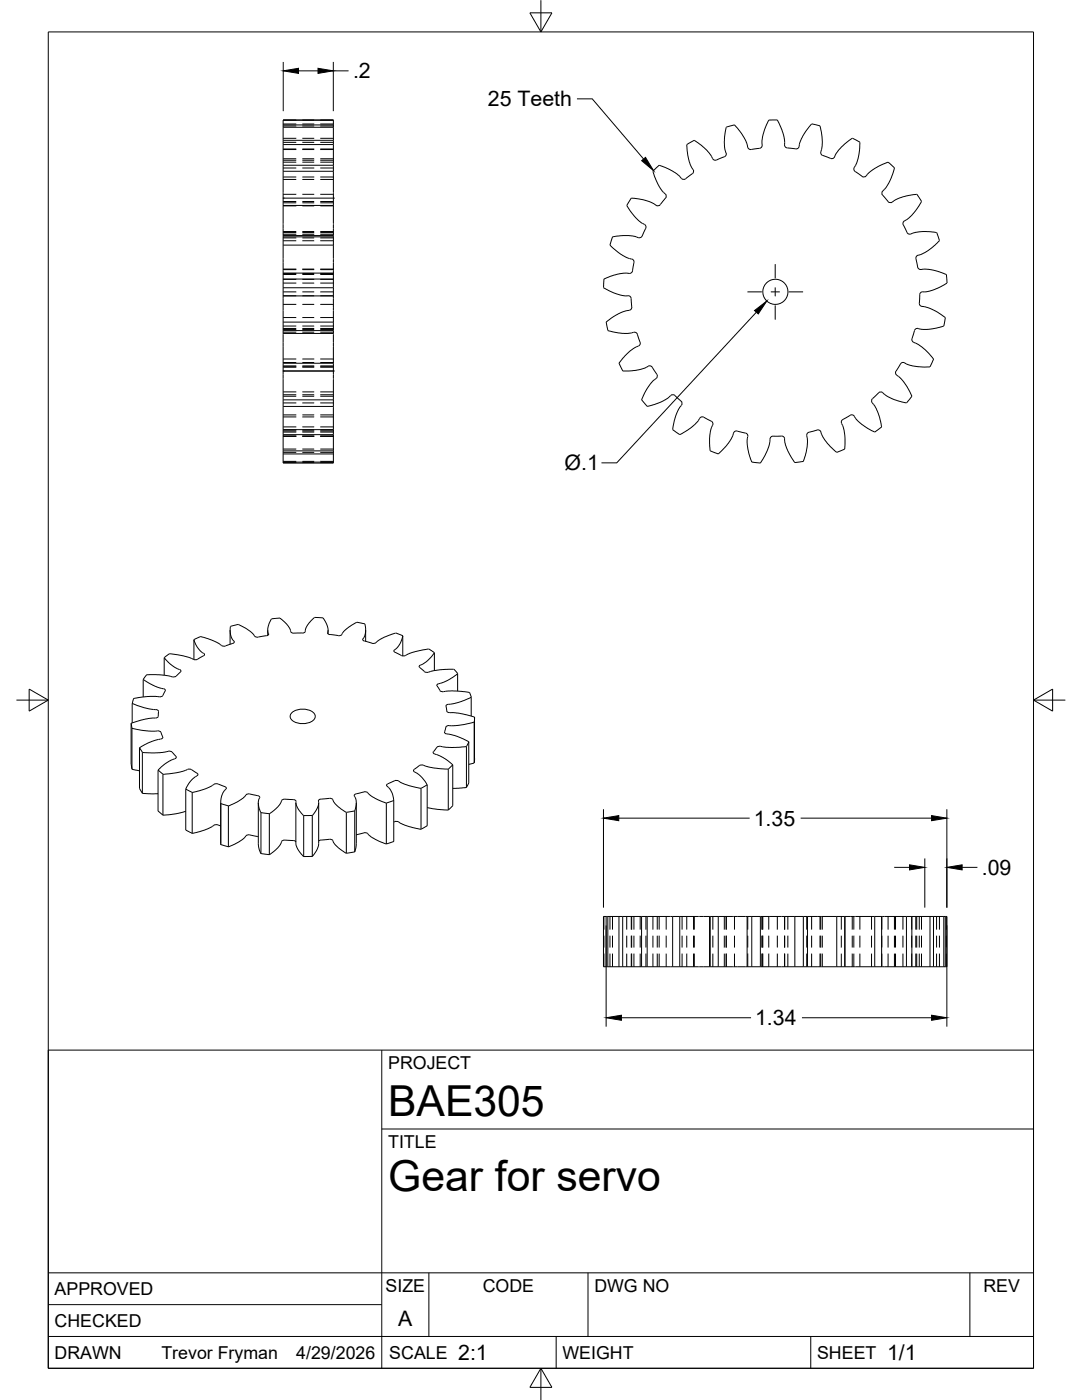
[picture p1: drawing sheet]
<svg xmlns="http://www.w3.org/2000/svg" width="216mm" height="279mm" viewBox="0 0 216 279" stroke-linecap="round" stroke-linejoin="round" font-family="sans-serif">
<defs><g id="words">
<g font-size="8.5">
<text x="77.4" y="222.8">BAE305</text>
<text x="77.4" y="237.8">Gear for servo</text>
</g>
<g font-size="4.3">
<text x="70.4" y="15.7">.2</text>
<text x="97.3" y="21.3">25 Teeth</text>
<text x="112.7" y="93.8">Ø.1</text>
<text x="150.4" y="164.8">1.35</text>
<text x="195.9" y="174.6">.09</text>
<text x="150.7" y="204.6">1.34</text>
<text x="79.5" y="264.5">A</text>
<text x="91.4" y="271.4">2:1</text>
<text x="177" y="271.4">1/1</text>
</g>
<g font-size="3.5">
<text x="77.4" y="213.4">PROJECT</text>
<text x="77.4" y="229.1">TITLE</text>
<text x="76.9" y="257.8">SIZE</text>
<text x="96.3" y="257.8">CODE</text>
<text x="118.6" y="257.8">DWG NO</text>
<text x="196.2" y="257.8">REV</text>
<text x="10.9" y="258.5">APPROVED</text>
<text x="10.9" y="264.8">CHECKED</text>
<text x="10.9" y="271.2">DRAWN</text>
<text x="32.2" y="271.2">Trevor Fryman</text>
<text x="59.1" y="271.2">4/29/2026</text>
<text x="77.7" y="271.2">SCALE</text>
<text x="112.2" y="271.2">WEIGHT</text>
<text x="163" y="271.2">SHEET</text>
</g>
</g></defs>
<!-- layer: Visible -->
<g fill="none" stroke="#000" stroke-width=".2">
<path d="M56.5 34.2v5.3M56.5 24v.9M56.5 25.4v2.6M56.5 28.9v4.1M56.5 39.5h.1M56.5 24h10M56.5 24.9v.5M56.5 28v.9M56.5 33v1.2M56.5 39.5v1.5M56.5 24.9h10M56.5 25.4h10"/>
<path d="M56.5 28h10M56.5 28.9h10M56.5 33h10M56.5 34.2h10M56.5 39.5h10M66.5 34.2v5.3M66.5 24v.9M66.5 25.4v2.6M66.5 28.9v4.1M66.5 39.5h.1M66.5 24.9v.5M66.5 28v.9"/>
<path d="M66.5 33v1.2M66.5 39.5v1.5M126 39.5a9.6 9.6 0 0 1 5.1 1.6l.6-.3M126 39.5l-.9 1.5 1.8 2.5 .7 .7 1 .6M132.8 39.5l-1 1.3M136 35.6l-.5-.5-1.2-.9-2.8-1.2-1.2 1.2 1 2.5 .9 1.5a1.07 1.07 0 0 1 .6 1.3M138.3 33.8a.6 .6 0 0 1-.1 .9l-1.1 .7a.75 .75 0 0 1-1.1 .2M144.9 30.5a.6 .6 0 0 1-.4 .8l-1.1 .5a.88 .88 0 0 1-.9 .1 .88 .88 0 0 1-.6-.8l-.5-.7a11.6 11.6 0 0 0-2.9-2.4l-1.4 .8 .3 2.9 .3 1.2 .6 .9M149.2 29.4l-.2-.9-.6-1.1-1.8-2.5-1.7 .5a9 9 0 0 0 0 5.1M149.2 29.4a.6 .6 0 0 0 .7 .4l1.7-.2M153.4 24l-.9 2-.5 2.3a1.06 1.06 0 0 1-.5 1.3M155.1 24l1.2 2.9 .2 2"/>
<path d="M155.1 23.9l-1.7 .1M156.5 28.9a.6 .6 0 0 0 .6 .6M159.5 29.2a.6 .6 0 0 1-.7 .5l-1.7-.2M161.9 24.7a9 9 0 0 0-2.5 4.5M162 24.7l1.6 .4 .5 3.1-.3 2.1M171.6 28.4a9.4 9.4 0 0 1-1.2 5.2 .79 .79 0 0 0 .6 .9l.7 .4a.85 .85 0 0 0 .8 .4 .85 .85 0 0 0 .7-.7l1.4-1 2.6-1.2M171.6 28.4l-1.5-.8-.3 .2a9 9 0 0 0-3.4 3.7 .8 .8 0 0 1-1 0l-.8-.3a.73 .73 0 0 1-.8-.9M176.1 38.9l.8 1a.73 .73 0 0 0 1.1 .4M177.2 32.4l1.3 1.1-.7 2.1-1.2 2a1.08 1.08 0 0 0-.5 1.4M56.5 41v6M56.5 48.9v5.6M56.5 59.1v5.2"/>
<path d="M56.5 47v.3M56.5 54.5v1.2M56.5 57.4v1.7M56.5 47.3v1.6M56.5 55.7v1.7M56.5 41h10M56.5 47.3h10M56.5 48.9h10M56.5 55.7h10M56.5 57.4h10M56.5 47h10M56.5 54.5h10"/>
<path d="M56.5 59.1h10M66.5 41v6M66.5 48.9v5.6M66.5 59.1v5.2M66.5 47v.3M66.5 54.5v1.2M66.5 57.4v1.7M66.5 47.3v1.6M66.5 55.7v1.7M121.7 48.9l.2 .2a8.8 8.8 0 0 0 4.1 2.6M125.5 54.6l-.8-.1-1.5 .2-2.7 1-.1 1.7 1.9 1 2.3 .6a1.04 1.04 0 0 1 1.3 .6M125.9 59.6l.1 1.3a.75 .75 0 0 1-.5 1"/>
<path d="M126 51.7a.6 .6 0 0 1 .5 .7l-.3 1.6M126.2 54.1a.6 .6 0 0 1-.7 .5M127.4 47.4l-.7-.2-1.3-.2-3.2 .3-.5 1.6M128.6 44.8a.6 .6 0 0 1 .2 .8M128.8 45.6l-.5 1.1a.77 .77 0 0 1-.9 .7M178 40.3l1.1-.6a11.8 11.8 0 0 1 3.9-.9l.9 1.4-1.2 1.8-1.6 1.7a1.03 1.03 0 0 0-.9 1.2l.6 1.1a.73 .73 0 0 0 1 .7M183.1 53.3a1.2 1.2 0 0 0 1.5 .4h.5a11.1 11.1 0 0 1 3.7 1.1M183.2 50.9a.6 .6 0 0 0-.4 .7l.3 1.7M184.1 58.2a.58 .58 0 0 0-.6 .6v1.3a.85 .85 0 0 0 .1 .9 .85 .85 0 0 0 .9 .2l2.1 .8 2 1.4-.3 1.7-3 .6h-1.1l-1-.1M186.9 46.4a9.4 9.4 0 0 0-5.1 .3M186.9 46.4l.6 1.6-2.2 2-1.6 .8-.5 .1M188.8 54.8l.2 1.7-2.8 1.4-1.1 .3-1 .1"/>
<path d="M56.5 66.5v6M56.5 72.5v7.3M56.5 66v.5M56.5 74h.1M56.5 79.8v5.9M56.5 64.3v1.7M56.5 64.3h10M56.5 66h10M56.5 72.5h10M56.5 74h10M56.5 79.8h10M56.5 66.5h10"/>
<path d="M66.5 66.5v6M66.5 72.5v7.3M66.5 66v.5M66.5 74h.1M66.5 79.8v5.9M66.5 64.3v1.7M121 64.3l.3 1.7M121.3 66l.6 .1a8.2 8.2 0 0 0 4.5 .2M125.5 61.9l-1.4 .4a11.5 11.5 0 0 0-3.2 2M126.4 66.3a.6 .6 0 0 1 .8 .4M127.2 66.7l.4 1.2a.74 .74 0 0 1-.2 1.2M127.4 69.1l-1.6 .9-1.1 1.1-1.2 1.4 .8 1.5a9.1 9.1 0 0 0 5-.9"/>
<path d="M129.3 73.1a.6 .6 0 0 1 .8 .2l.7 1.1a.87 .87 0 0 1 .3 .8 .87 .87 0 0 1-.6 .7l-1.4 1.7-1.1 2.2M133.8 79l-.6 .5-1.4 .8-2.7 .8-1.1-1.3M134.7 78.9l.9 .9a.74 .74 0 0 1 .4 1.1M134.7 78.9a.6 .6 0 0 0-.9 0M180.5 72.4a.59 .59 0 0 0-.8 .2l-.7 1.1a.86 .86 0 0 0-.3 .9 .86 .86 0 0 0 .7 .6l1.6 2 .9 1.9M182 79.1l-1.1 1.3a9.5 9.5 0 0 1-5-2.2 .78 .78 0 0 0-.9 .5l-.6 .6a.87 .87 0 0 0-.5 .8 .87 .87 0 0 0 .5 .7l.9 1.7 .6 2.7M183.2 65.6a.6 .6 0 0 0-.7 .4l-.4 1.2a.86 .86 0 0 0 0 .9 .86 .86 0 0 0 .8 .4l.7 .5a11.2 11.2 0 0 1 2.7 2.6l-.7 1.6a9.1 9.1 0 0 1-5.1-.8M56.5 86.7v3.3M56.5 90.6v1.6M56.5 92.2v.2h10v-.2M56.5 85.7v1M56.5 90v.6"/>
<path d="M56.5 81.1h10M56.5 85.7h10M56.5 86.7h10M56.5 90h10M56.5 90.6h10M56.5 92.2h10M66.5 86.7v3.3M66.5 90.6v1.6M66.5 85.7v1M66.5 90v.6M136 80.9l-.6 .7-.5 1.3-.7 2.8 1.4 1a9.5 9.5 0 0 0 4.2-3.4 .8 .8 0 0 1 1 .2l.7 .4a.75 .75 0 0 1 .7 .9M142.2 84.9l-.5 1.3a11.5 11.5 0 0 0 0 3.8l1.6 .6 2-2.1 .8-1.4a1.1 1.1 0 0 1 1-1.1"/>
<path d="M147.1 86l1.6 .4M148.7 86.4a.6 .6 0 0 1 .5 .7M149.2 87.1l-.1 1.3 .1 1.2 .8 2.6 1.7 .2M153.6 87.6l-.1 1.2-.4 1.1-1.4 2.5M155.9 87l-1.2 .1a.74 .74 0 0 0-1.1 .5M155.9 87a.6 .6 0 0 1 .7 .6M156.5 87.6l.2 1.1 .5 1.3 1.4 2.3M160.3 92.1l-1.7 .2M161 87l.1 .8v1.2l-.4 1.9-.4 1.2M163.8 86.2l.6 1.3a10.9 10.9 0 0 0 2.6 2.8l1.6-.7v-2.7l-.4-1.7a1.11 1.11 0 0 1 0-1.5l1.1-.6a.84 .84 0 0 1 .9-.3 .84 .84 0 0 1 .6 .8l1.1 1.1 2.6 1.5M163.8 86.2a.58 .58 0 0 0-.7-.4l-1.2 .4a.74 .74 0 0 0-.9 .8M175.9 85.2l-1.3 1"/>
<path d="M26.7 139.4l-.3 1M28.6 135.6l2.3 1.3 2 .6a.54 .54 0 0 1-.2 .8l-.2 .5M28.6 135.6v3.5M29.3 134.7l-.7 .9M32.5 138.8a1.08 1.08 0 0 1-1.2 .2h-1.8l-2.9 .4M32.8 131.3l1.5 1.5 1.7 1a.63 .63 0 0 1-.4 .7 1.65 1.65 0 0 1-2 .4l-1.9-.2h-2.4M32.8 131.3v3.4M38.7 127.7l.8 1.6 1.3 1.3-.2 .3M38.7 127.7v3.9M40.1 127l-1.4 .6M40.6 130.9l-.6 .3a1.79 1.79 0 0 1-2.2 0l-2.5-.5a2.18 2.18 0 0 0-2.5 .5M45.9 125.8v2.8"/>
<path d="M47.6 124.6l1.7 1 1.4 1.1a.72 .72 0 0 0 .8 .5M47.6 124.6l-1.6 .4-.1 1.1 .2 .9 .7 1.1a5 5 0 0 1-2.4 .8l-1.8-1-2.6-.9M53.2 126.9l-1.6 .2M53.4 125.8v1M60.3 126.3h-1.2a.77 .77 0 0 1-1.1-.5l-.5-.9-.8-.8a1.81 1.81 0 0 0-2.1-.6h-.4l-.5 .9-.3 1.1 .2 1.1-.4 .3M64.5 123.3l.8 1.6 .2 .7-.1 .8 .5 .3M64.5 123.3h-.4a1.79 1.79 0 0 0-2.3 .9l-.7 1.1-.3 .9-.5 .1M65.5 125.8v.7M68.2 126.6l.7-.9 1.2-.9a2.08 2.08 0 0 1 2.3-.4l.4 .1 .2 .9-.2 1.5-.4 .8 .3 .2M68.2 126.6a.95 .95 0 0 1-1.1 .2l-1.2-.2M73 125.8v2.2M78.8 130.2l-.2-.3 1.1-1.3 .7-1.7v4"/>
<path d="M78.8 130.2l1 .4a1.04 1.04 0 0 0 1.1 .2M78.9 126.3l-2.3 .9-1.2 .7a1.35 1.35 0 0 1-1.9 .2l-.8-.2M79 126.3l1.4 .6M84.7 134a1.63 1.63 0 0 0 1.4-.1l1.7-.2 2.1-.1a1.42 1.42 0 0 1 1.4 .8M86.7 133.8v-3.5l-1.5 1.7-1.5 .9a.7 .7 0 0 0 .5 .7l.5 .4M86.7 130.3l-.3-.2a2.18 2.18 0 0 0-2.3-.3l-2 .5-1.2 .5M87.5 136.5l1.8-.7 2-1.3v3.4M87.5 136.4l-.2 .2a.54 .54 0 0 0 .2 .7l.3 .5M87.8 137.8a1.63 1.63 0 0 0 1.4 .1l3.8 .2a1.01 1.01 0 0 1 1.1 1M94 139.1l-2.6 1.1-2.2 .4a.65 .65 0 0 0-.1 1l.1 .5 .6 .1M94 139.1v3.8M26.2 152.5l.1 1"/>
<path d="M26.2 144.3l.1 1M26.4 140.4l2.5 .9 2.5 .4a.71 .71 0 0 1 .2 .9v.3M26.4 140.4v3.9M27.8 149.2v8.2l.6 .9M27.8 149.2l.6 .9M31.4 145.9h-2.2l-2.9-.5v8.1l1.5 .3M31.4 145.9l.6 .1 .1 .1M31.6 153.7l.9 .8M31.6 142.9a1.42 1.42 0 0 1-1.3 .4l-2.3 .4-1.8 .7v8.1M32.1 146.1l.2 .5a.5 .5 0 0 1 .2 .5 .5 .5 0 0 1-.5 .4l-1.8 .5-2.4 1.2M33.5 149.9l.8 .2M33.5 149.9l-2 .3h-3.1v8.1l3.1 .1"/>
<path d="M34.4 150.1l.3 .4a.62 .62 0 0 1 .4 .8l-.2 .1M34.9 151.4l-1.8 .9-1.6 1.4v8.2M37.1 157.5l1.3 .6M37.4 153.6l-2.1 .6-2.8 .3v8.2M37.4 153.6h.8M38.2 153.6l.6 .4a.85 .85 0 0 1 .7 .7l-1.6 1.3-.8 1.5v8.2l1.3 .6M43.5 156.5a1.34 1.34 0 0 0-1.3 .4l-1.1 .5-2.7 .8v8.1M43.5 156.5l1.6 .6v.4M45.1 157.5l-.6 .7-.3 .6-.1 1.6 1.5 .4M49.1 158.7l-.6 .6-.8 .5-2.1 1M49.8 158.5l-.7 .1M49.9 158.5l1.8 .4 .1 .3"/>
<path d="M51.8 159.2l-.2 .8a3.7 3.7 0 0 0 .5 2.2v8.2M58.2 142.3a3.4 3.4 0 0 1 4.6 .3 1.26 1.26 0 0 1-1.2 1.6 3.3 3.3 0 0 1-3.6-.9v-.7zM59.1 160l.1 .8a5.1 5.1 0 0 0 1.4 2M59.1 159.9a.76 .76 0 0 0-1-.3l-.8-.1a.91 .91 0 0 0-1.3 .8l-.6 .8-1.7 1.3v8.2l1.7-1.4 .6-.8a.86 .86 0 0 1 1.3-.7l1.5 .1 .3 .2M64.1 159.5l-.5 .2-.2 1.3-1.1 1.8v8.1l.1-.1a3.9 3.9 0 0 0 1.2-2.4v-8.2M64.1 159.5l1.2-.1a.96 .96 0 0 1 1.1 .2M66.4 159.6l.3 .6 .6 .6 1.8 1.3v8.2l-1.9-1.4-.8-1.1M71.1 158.4l-.4 .3 .3 .9a3.9 3.9 0 0 1-.2 2.3v8.1l.3-1.5v-8.3M72.6 158l.8 .2M72.6 158.1l-1.5 .3M73.4 158.2l1.1 .9 2.6 1.2v8.1l-2.2-.9-.8-.5-.7-.6M78.6 159.8l-1.5 .5"/>
<path d="M84.5 152.7l1.8 .5 3.2 .3v8.2l-2.3-.2-2-.3M84.5 152.7a1.63 1.63 0 0 0-1.6 .7l-.4 .3v.2l1.7 1.3 1 1.4M85.2 156.6v8.2M85.3 156.6l-1.3 .7M89 145.1a1.5 1.5 0 0 1 1.3-.3l2.3-.2 2-.5v8.2l-1.1 .2M89 145.1l-.3 1.1 .5 .3M89.2 146.5l2.1 .5 2.2 1v8.2M89.8 142.2l2 .2 2.9 .7M90.3 157.3l2.8-.1v-8.2l-2.8 .2-1.7-.1a1.33 1.33 0 0 0-1.9 .7l-.3 .4 .1 .2 1.9 .8 1.9 1.4v8.2M90.4 152.6l-.9 .9M93.6 156.2l-.5 .9M93.6 148l-.5 1"/>
<path d="M94.7 143.1v8.2M94.7 151.3l-.1 1M94.7 143.1l-.1 1M31.6 161.9l.9 .8M37.1 161.9l-1.9 .5-2.7 .3M44 160.2l.1 8.4 1.5 .4M44.1 164.9a1.77 1.77 0 0 0-2.2 .3l-1.9 .7-1.6 .4M45.6 160.8v8.2M51.5 160.2v8.3l.2 1 .4 .9M51.6 167l-1.4-.3a1.16 1.16 0 0 0-1.5 .6l-1.2 .8-1.9 .9M52.1 170.4l1.7 .2M52.1 162.2l1.7 .2"/>
<path d="M59 160.2l.1 8.4 .4 .9 1.1 1.5M60.6 162.8v8.2M62.3 170.9h-1.7M62.3 162.7l-1.7 .1M64.1 167.6l-.5 .2M64.1 167.7l1.2-.2a.96 .96 0 0 1 1.1 .3M70.8 170l-1.7 .3M70.8 161.8l-1.7 .3M72.6 166.2l.8 .2M72.6 166.2l-1.5 .4M78.6 164.1a1.67 1.67 0 0 1 1.6 .3l1.5 .6 2.3 .5v-8.2l-2.3-.5-1.7-.6a1.38 1.38 0 0 0-1.9-.1l-.7 .3-.3 .3 .8 .9a4 4 0 0 1 .7 2.2v8.1M78.6 167.9l-1.5 .5"/>
<path d="M85.3 164.8l-1.3 .7M90.4 160.8l-.9 .8M120.9 182.9h-.5v10h.5M120.9 192.9h.4M120.9 182.9h.4M120.9 182.9v10M121.3 182.9h2.2M121.3 192.9h2.2M121.3 182.9v10M123.5 192.9h.7M123.5 182.9h.7M123.5 182.9v10"/>
<path d="M124.2 182.9h3.8M124.2 192.9h3.8M124.2 182.9v10M128 192.9h1.1M128 182.9h1.1M128 182.9v10M129.1 182.9h5.1M129.1 192.9h5.1M129.1 182.9v10M134.2 192.9h1.4M134.2 182.9h1.4M134.2 182.9v10"/>
<path d="M135.6 182.9h6M135.6 192.9h6M135.6 182.9v10M141.6 182.9h.1M141.6 192.9h.1M141.6 182.9v10M141.7 192.9h1.6M141.7 182.9h1.6M141.7 182.9v10M143.3 182.9h5.8M143.3 192.9h5.8M143.3 182.9v10"/>
<path d="M149.1 182.9h.9M149.1 192.9h.9M149.1 182.9v10M150 192.9h1.7M150 182.9h1.7M150 182.9v10M151.7 182.9h1.9M151.7 192.9h1.9M151.7 182.9v10M153.6 192.9h.1M153.6 182.9h.1M153.6 192.9h5"/>
<path d="M153.6 182.9h5M158.6 192.9h1.7M158.6 182.9h1.7M158.6 182.9v10M160.3 182.9h.8M160.3 192.9h.8M160.3 182.9v10M161.1 182.9h5.9M161.1 192.9h5.9M161.1 182.9v10M167 192.9h1.6M167 182.9h1.6"/>
<path d="M167 182.9v10M168.6 182.9h.1M168.6 192.9h.1M168.6 182.9v10M168.6 192.9h5.9M168.6 182.9h5.9M174.5 182.9h6.4M174.5 192.9h6.4M174.5 182.9v10M175.9 182.9v10M180.9 192.9h1M180.9 182.9h1"/>
<path d="M180.9 182.9v10M181.9 182.9h3.7M181.9 192.9h3.7M181.9 182.9v10M185.6 192.9h.7M185.6 182.9h.7M185.6 182.9v10M186.3 182.9h2M186.3 192.9h2M186.3 182.9v10M188.3 192.9h.3M188.3 182.9h.3"/>
<path d="M188.3 182.9v10M188.6 182.9h.4v10h-.4M188.6 182.9v10"/>
<circle cx="154.7" cy="58.2" r="2.51"/>
</g>
<!-- layer: Hidden -->
<g fill="none" stroke="#000" stroke-width=".2">
<path d="M56.5 38.8h2.6M56.5 33.5h2.6M56.5 32.4h2.6M56.5 28.4h2.6M56.5 27.6h2.6M56.5 25.1h2.6M56.5 24.7h2.6M56.5 24h2.6M56.5 35.3h2.6M56.5 31.7h2.6M56.5 29.7h2.6M56.5 29.8h2.6"/>
<path d="M56.5 32h2.6M56.5 35.8h2.6M60.3 38.8h2.4M60.3 33.5h2.4M60.3 32.4h2.4M60.3 28.4h2.4M60.3 27.6h2.4M60.3 25.1h2.4M60.3 24.7h2.4M60.3 24h2.4M60.3 35.3h2.4M60.3 31.7h2.4"/>
<path d="M60.3 29.7h2.4M60.3 29.8h2.4M60.3 32h2.4M60.3 35.8h2.4M63.9 38.8h2.6M63.9 33.5h2.6M63.9 32.4h2.6M63.9 28.4h2.6M63.9 27.6h2.6M63.9 25.1h2.6M63.9 24.7h2.6M63.9 24h2.6"/>
<path d="M63.9 35.3h2.6M63.9 31.7h2.6M63.9 29.7h2.6M63.9 29.8h2.6M63.9 32h2.6M63.9 35.8h2.6M56.5 58.3h2.6M56.5 56.5h2.6M56.5 54.8h2.6M56.5 48h2.6M56.5 46.4h2.6M56.5 40.2h2.6"/>
<path d="M56.5 53.8h2.6M56.5 46.8h2.6M56.5 40.5h2.6M56.5 41.1h2.6M56.5 47.5h2.6M56.5 54.6h2.6M56.5 59h2.6M56.5 53.7h2.6M56.5 46.2h2.6M56.5 55.8h2.6M60.3 58.3h2.4M60.3 56.5h2.4"/>
<path d="M60.3 54.8h2.4M60.3 48h2.4M60.3 46.4h2.4M60.3 40.2h2.4M60.3 53.8h2.4M60.3 46.8h2.4M60.3 40.5h2.4M60.3 41.1h2.4M60.3 47.5h2.4M60.3 54.6h2.4M60.3 59h2.4M60.3 53.7h2.4"/>
<path d="M60.3 46.2h2.4M60.3 55.8h2.4M63.9 58.3h2.6M63.9 56.5h2.6M63.9 54.8h2.6M63.9 48h2.6M63.9 46.4h2.6M63.9 40.2h2.6M63.9 53.8h2.6M63.9 46.8h2.6M63.9 40.5h2.6M63.9 41.1h2.6"/>
<path d="M63.9 47.5h2.6M63.9 54.6h2.6M63.9 59h2.6M63.9 53.7h2.6M63.9 46.2h2.6M63.9 55.8h2.6M56.5 79.1h2.6M56.5 73.2h2.6M56.5 71.6h2.6M56.5 65.1h2.6M56.5 63.4h2.6M56.5 78.2h2.6"/>
<path d="M56.5 72.3h2.6M56.5 65.6h2.6M56.5 66.3h2.6M56.5 73h2.6M56.5 78.8h2.6M56.5 73.3h2.6M56.5 65.7h2.6M56.5 60.7h2.6M60.3 79.1h2.4M60.3 73.2h2.4M60.3 71.6h2.4M60.3 65.1h2.4"/>
<path d="M60.3 63.4h2.4M60.3 78.2h2.4M60.3 72.3h2.4M60.3 65.6h2.4M60.3 66.3h2.4M60.3 73h2.4M60.3 78.8h2.4M60.3 73.3h2.4M60.3 65.7h2.4M60.3 60.7h2.4M63.9 79.1h2.6M63.9 73.2h2.6"/>
<path d="M63.9 71.6h2.6M63.9 65.1h2.6M63.9 63.4h2.6M63.9 78.2h2.6M63.9 72.3h2.6M63.9 65.6h2.6M63.9 66.3h2.6M63.9 73h2.6M63.9 78.8h2.6M63.9 73.3h2.6M63.9 65.7h2.6M63.9 60.7h2.6"/>
<path d="M56.5 92.3h2.6M56.5 92.1h2.6M56.5 90.3h2.6M56.5 89.6h2.6M56.5 86.2h2.6M56.5 85.2h2.6M56.5 80.4h2.6M56.5 87h2.6M56.5 85.8h2.6M56.5 82.8h2.6M56.5 83.2h2.6M56.5 86h2.6"/>
<path d="M60.3 92.3h2.4M60.3 92.1h2.4M60.3 90.3h2.4M60.3 89.6h2.4M60.3 86.2h2.4M60.3 85.2h2.4M60.3 80.4h2.4M60.3 87h2.4M60.3 85.8h2.4M60.3 82.8h2.4M60.3 83.2h2.4M60.3 86h2.4"/>
<path d="M63.9 92.3h2.6M63.9 92.1h2.6M63.9 90.3h2.6M63.9 89.6h2.6M63.9 86.2h2.6M63.9 85.2h2.6M63.9 80.4h2.6M63.9 87h2.6M63.9 85.8h2.6M63.9 82.8h2.6M63.9 83.2h2.6M63.9 86h2.6"/>
<path d="M120.5 182.9v2.6M120.5 186.7v2.4M120.5 190.3v2.6M121.7 182.9v2.6M121.7 186.7v2.4M121.7 190.3v2.6M122.2 182.9v2.6M122.2 186.7v2.4M122.2 190.3v2.6M125.1 182.9v2.6M125.1 186.7v2.4M125.1 190.3v2.6"/>
<path d="M126 182.9v2.6M126 186.7v2.4M126 190.3v2.6M126.5 182.9v2.6M126.5 186.7v2.4M126.5 190.3v2.6M127.7 182.9v2.6M127.7 186.7v2.4M127.7 190.3v2.6M128.9 182.9v2.6M128.9 186.7v2.4M128.9 190.3v2.6"/>
<path d="M130.3 182.9v2.6M130.3 186.7v2.4M130.3 190.3v2.6M131.1 182.9v2.6M131.1 186.7v2.4M131.1 190.3v2.6M131.5 182.9v2.6M131.5 186.7v2.4M131.5 190.3v2.6M132.9 182.9v2.6M132.9 186.7v2.4M132.9 190.3v2.6"/>
<path d="M136.1 182.9v2.6M136.1 186.7v2.4M136.1 190.3v2.6M137 182.9v2.6M137 186.7v2.4M137 190.3v2.6M138.4 182.9v2.6M138.4 186.7v2.4M138.4 190.3v2.6M138.5 182.9v2.6M138.5 186.7v2.4M138.5 190.3v2.6"/>
<path d="M142.2 182.9v2.6M142.2 186.7v2.4M142.2 190.3v2.6M144.5 182.9v2.6M144.5 186.7v2.4M144.5 190.3v2.6M144.9 182.9v2.6M144.9 186.7v2.4M144.9 190.3v2.6M146.6 182.9v2.6M146.6 186.7v2.4M146.6 190.3v2.6"/>
<path d="M149.2 182.9v2.6M149.2 186.7v2.4M149.2 190.3v2.6M152 182.9v2.6M152 186.7v2.4M152 190.3v2.6M152.1 182.9v2.6M152.1 186.7v2.4M152.1 190.3v2.6M152.2 182.9v2.6M152.2 186.7v2.4M152.2 190.3v2.6"/>
<path d="M153.4 182.9v2.6M153.4 186.7v2.4M153.4 190.3v2.6M155.1 182.9v2.6M155.1 186.7v2.4M155.1 190.3v2.6M156.5 182.9v2.6M156.5 186.7v2.4M156.5 190.3v2.6M156.6 182.9v2.6M156.6 186.7v2.4M156.6 190.3v2.6"/>
<path d="M157.2 182.9v2.6M157.2 186.7v2.4M157.2 190.3v2.6M161 182.9v2.6M161 186.7v2.4M161 190.3v2.6M161.9 182.9v2.6M161.9 186.7v2.4M161.9 190.3v2.6M163.6 182.9v2.6M163.6 186.7v2.4M163.6 190.3v2.6"/>
<path d="M163.8 182.9v2.6M163.8 186.7v2.4M163.8 190.3v2.6M164.1 182.9v2.6M164.1 186.7v2.4M164.1 190.3v2.6M167.9 182.9v2.6M167.9 186.7v2.4M167.9 190.3v2.6M170.1 182.9v2.6M170.1 186.7v2.4M170.1 190.3v2.6"/>
<path d="M170.4 182.9v2.6M170.4 186.7v2.4M170.4 190.3v2.6M171.6 182.9v2.6M171.6 186.7v2.4M171.6 190.3v2.6M173.9 182.9v2.6M173.9 186.7v2.4M173.9 190.3v2.6M176 182.9v2.6M176 186.7v2.4M176 190.3v2.6"/>
<path d="M177.2 182.9v2.6M177.2 186.7v2.4M177.2 190.3v2.6M178.5 182.9v2.6M178.5 186.7v2.4M178.5 190.3v2.6M178.7 182.9v2.6M178.7 186.7v2.4M178.7 190.3v2.6M180.2 182.9v2.6M180.2 186.7v2.4M180.2 190.3v2.6"/>
<path d="M181.9 182.9v2.6M181.9 186.7v2.4M181.9 190.3v2.6M182.7 182.9v2.6M182.7 186.7v2.4M182.7 190.3v2.6M182.9 182.9v2.6M182.9 186.7v2.4M182.9 190.3v2.6M183.4 182.9v2.6M183.4 186.7v2.4M183.4 190.3v2.6"/>
<path d="M183.9 182.9v2.6M183.9 186.7v2.4M183.9 190.3v2.6M186.9 182.9v2.6M186.9 186.7v2.4M186.9 190.3v2.6M187.5 182.9v2.6M187.5 186.7v2.4M187.5 190.3v2.6M188.8 182.9v2.6M188.8 186.7v2.4M188.8 190.3v2.6"/>
</g>
<!-- layer: Border -->
<path d="M9.6 6.4h196.6v266.7h-196.6zM105.7 2.6h4.4l-2.2 3.8zM107.9 0v6.4M3.3 139.7h6.3M5.8 137.5l3.8 2.2-3.8 2.2zM206.2 139.7h6.4M206.2 139.7l3.8-2.2v4.4zM107.9 273.1v6.3M107.9 273.1l2.2 3.8h-4.4z" fill="none" stroke="#000" stroke-width=".2"/>
<!-- layer: Titleblock -->
<path d="M9.6 209.6h196.6v63.5h-196.6zM76.2 209.6v63.5M76.2 225.3h130M9.6 254h196.6M85.6 254v12.7M117.3 254v12.7M193.5 254v12.7M9.6 266.7h196.6M9.6 260.4h66.6M111 266.7v6.4M161.8 266.7v6.4" fill="none" stroke="#000" stroke-width=".2"/>
<!-- layer: Smart Centers -->
<path d="M149.1 58.3h2.9M153.8 58.3h1.8M154.7 52.7v2.9M154.7 57.4v1.7M157.4 58.3h2.9M154.7 60.9v2.9" fill="none" stroke="#000" stroke-width=".2"/>
<!-- layer: FD_Dimensions -->
<g fill="none" stroke="#000" stroke-width=".2">
<path d="M56.5 12.4v9.8M59.6 14.1h3.9M66.5 12.4v9.8M66.5 14.1h3.1M150.9 62.3l-27.8 30.1h-3.1M120.4 161.5v19.6M123.5 163.3h26.1M159.8 163.3h26.1M178.4 173.1h3.1M184.5 171.3v9.8M188.9 161.5v19.6M192 173.1h3"/>
<path d="M120.9 184.7v20.2M188.9 184.7v20.2M124 203.1h25.9M160 203.1h25.9"/>
</g>
<path d="M56.5 14.1l3.1-.5v1zM63.5 13.6l3 .5-3 .5zM150.6 62l2.4-1.9-1.7 2.6zM120.4 163.3l3.1-.5v1zM181.5 172.6l3 .5-3 .5zM185.9 162.8l3 .5-3 .5zM188.9 173.1l3.1-.5v1zM120.9 203.1l3.1-.5v1zM185.9 202.6l3 .5-3 .5z" fill="#000" stroke="#000" stroke-width=".2"/>
<!-- layer: Leaders -->
<path d="M128 32.1l.8-.7 1.6 2.7z" fill="#000" stroke="#000" stroke-width=".2"/>
<path d="M115.1 19.7h3.1l10.2 12" fill="none" stroke="#000" stroke-width=".2"/>
<use href="#words"/>
</svg>
